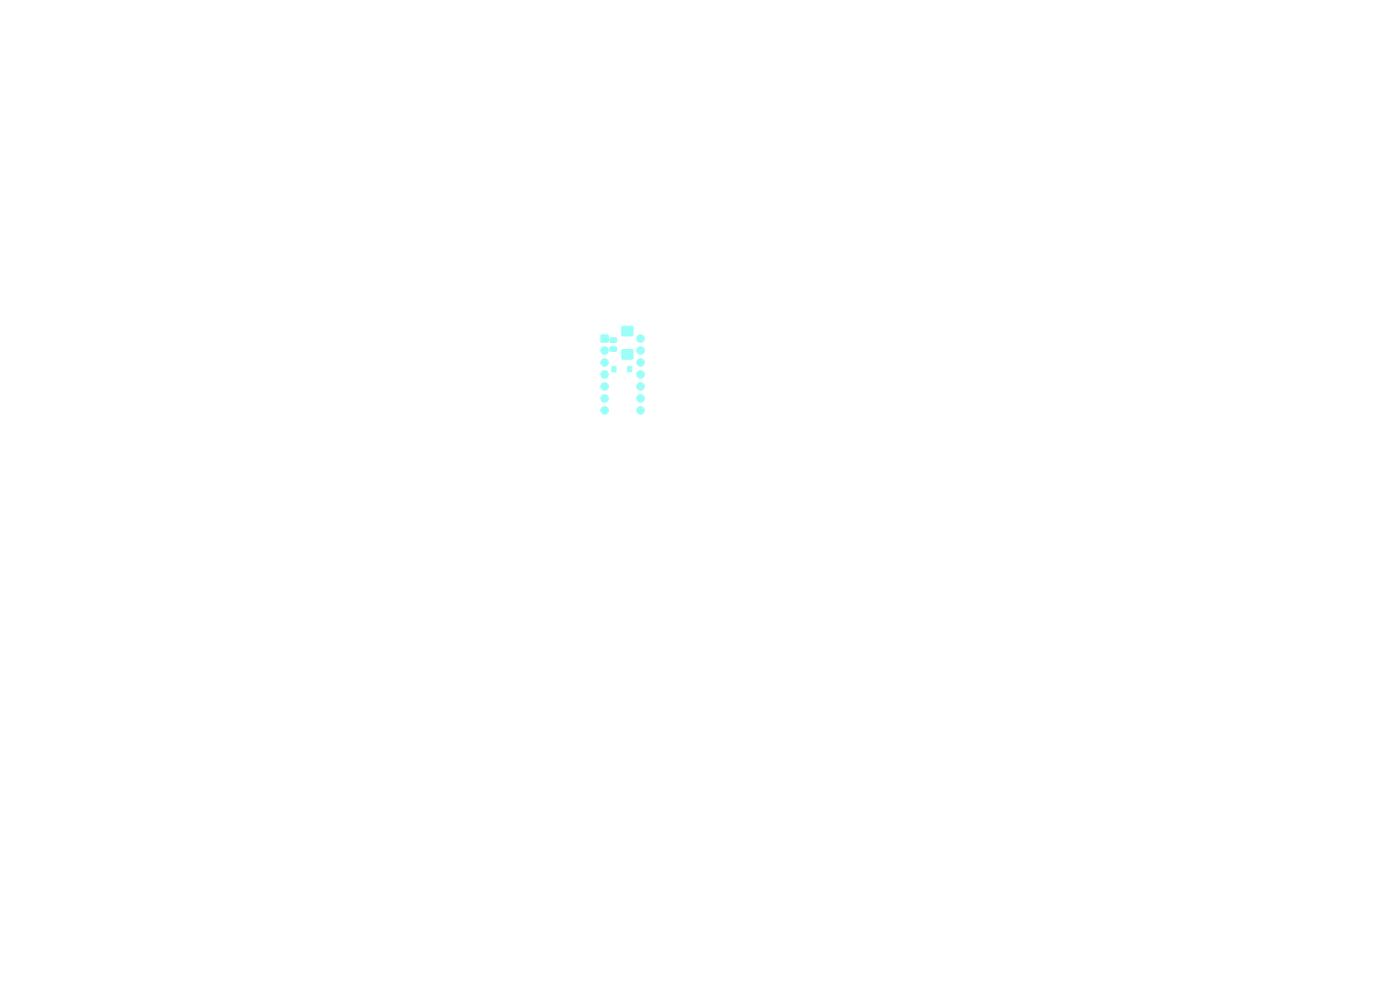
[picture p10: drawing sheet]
<svg xmlns="http://www.w3.org/2000/svg" width="297mm" height="210mm" viewBox="0 0 297 210" stroke-linecap="round" stroke-linejoin="round" font-family="sans-serif">
<g fill="#9afff8" stroke="#9afff8" stroke-width=".21">
<path d="M127.5 71.1h1.5v1.4h-1.5z"/>
<path d="M133.2 77.8h.7v1h-.7z"/>
<path d="M129.9 77.8h.7v1h-.7z"/>
<path d="M132 69.3h2.2v1.9h-2.2z"/>
<path d="M132 74.2h2.2v1.9h-2.2z"/>
<path d="M129.4 73.6h1.3l.1 .2v.6l-.2 .2-1.1-.1-.1-.2z"/>
<path d="M129.4 71.7h1.3l.1 .2v.6l-.2 .2-1.1-.1-.1-.2z"/>
<circle cx="128.3" cy="74.4" r=".8"/>
<circle cx="128.3" cy="76.9" r=".8"/>
<circle cx="128.3" cy="79.4" r=".8"/>
<circle cx="128.3" cy="82" r=".8"/>
<circle cx="128.3" cy="84.5" r=".8"/>
<circle cx="128.3" cy="87.1" r=".8"/>
<circle cx="135.9" cy="87.1" r=".8"/>
<circle cx="135.9" cy="84.5" r=".8"/>
<circle cx="135.9" cy="82" r=".8"/>
<circle cx="135.9" cy="79.4" r=".8"/>
<circle cx="135.9" cy="76.9" r=".8"/>
<circle cx="135.9" cy="74.4" r=".8"/>
<circle cx="135.9" cy="71.8" r=".8"/>
</g>
</svg>
